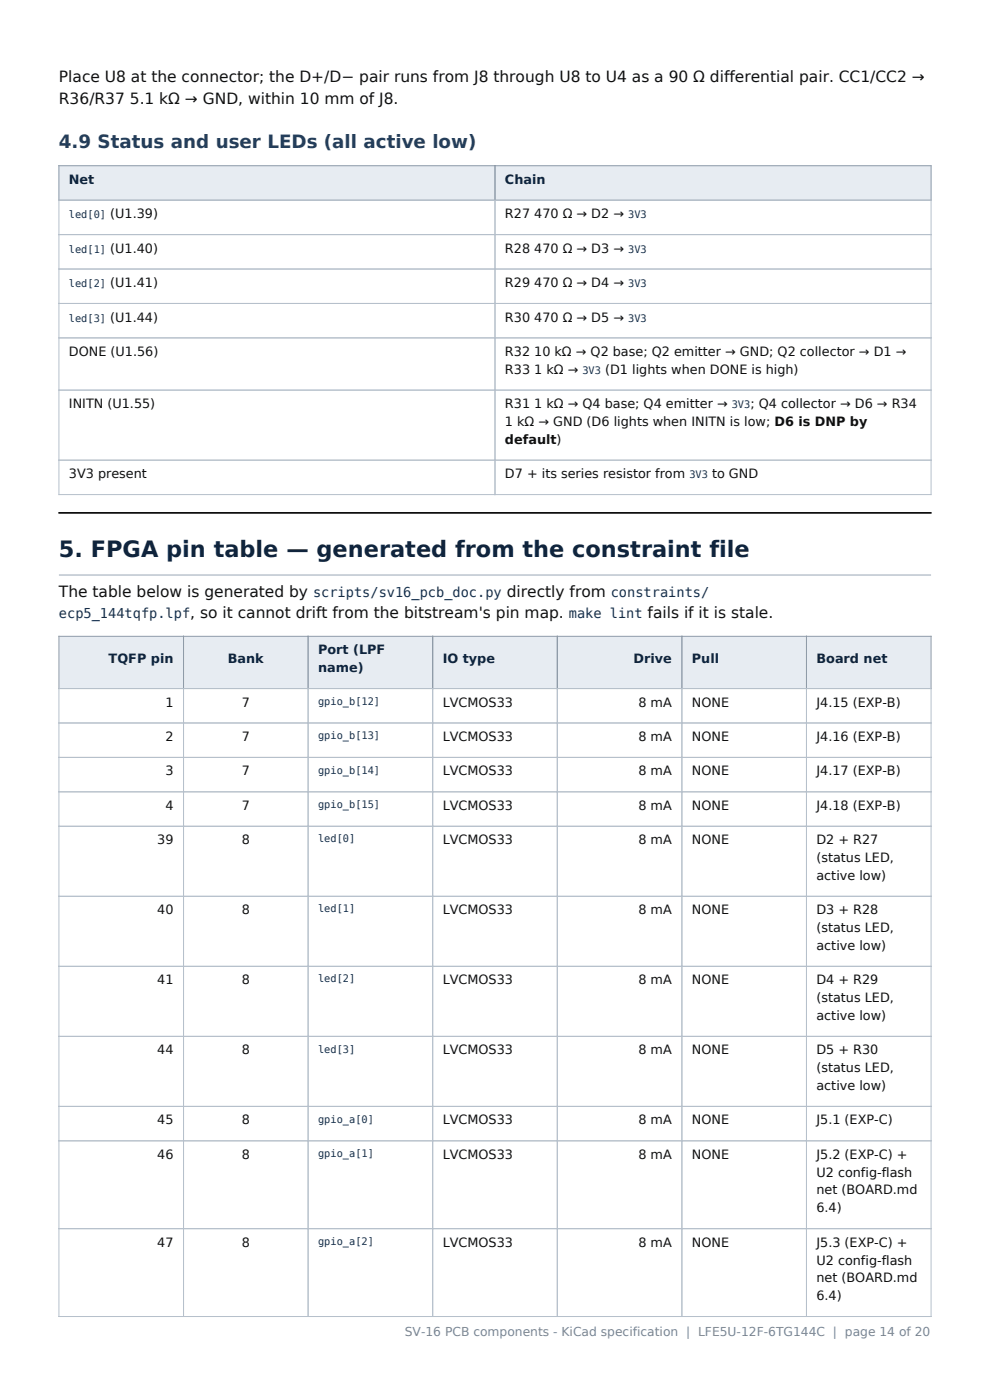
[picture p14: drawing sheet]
<svg xmlns="http://www.w3.org/2000/svg" width="210mm" height="297mm" viewBox="0 0 210 297" stroke-linecap="round" stroke-linejoin="round" font-family="sans-serif">
<defs><g id="words">
<text font-size="4.8" fill="#10243c" x="12.5" y="118.1">5. FPGA pin table — generated from the constraint file</text>
<text font-size="3.9" fill="#24405f" x="12.5" y="31.3">4.9 Status and user LEDs (all active low)</text>
<g font-size="3.3" fill="#111">
<text x="12.5" y="17.5">Place U8 at the connector; the D+/D− pair runs from J8 through U8 to U4 as a 90 Ω differential pair. CC1/CC2 →</text>
<text x="12.5" y="22.1">R36/R37 5.1 kΩ → GND, within 10 mm of J8.</text>
<text x="12.5" y="126.6">The table below is generated by</text>
</g>
<g font-size="2.9" fill="#14314f">
<text x="12.5" y="131.2">ecp5_144tqfp.lpf, so it cannot drift from the bitstream's pin map. make lint fails if it is stale.</text>
<text x="66.4" y="126.6">scripts/sv16_pcb_doc.py directly from constraints/</text>
</g>
<g font-size="2.7" fill="#10243c">
<text x="14.6" y="39">Net</text>
<text x="107.1" y="39">Chain</text>
<text x="23" y="140.7">TQFP pin</text>
<text x="48.3" y="140.7">Bank</text>
<text x="67.5" y="138.8">Port (LPF</text>
<text x="67.5" y="142.6">name)</text>
<text x="93.9" y="140.7">IO type</text>
<text x="134.4" y="140.7">Drive</text>
<text x="146.8" y="140.7">Pull</text>
<text x="173.2" y="140.7">Board net</text>
</g>
<g font-size="2.7" fill="#111">
<text x="23.4" y="46.3">(U1.39)</text>
<text x="107.1" y="46.3">R27 470 Ω → D2 →</text>
<text x="23.4" y="53.6">(U1.40)</text>
<text x="107.1" y="53.6">R28 470 Ω → D3 →</text>
<text x="23.4" y="60.9">(U1.41)</text>
<text x="107.1" y="60.9">R29 470 Ω → D4 →</text>
<text x="23.4" y="68.2">(U1.44)</text>
<text x="107.1" y="68.2">R30 470 Ω → D5 →</text>
<text x="14.6" y="75.5">DONE (U1.56)</text>
<text x="107.1" y="75.5">R32 10 kΩ → Q2 base; Q2 emitter → GND; Q2 collector → D1 →</text>
<text x="107.1" y="79.3">R33 1 kΩ →</text>
<text x="128.4" y="79.3">(D1 lights when DONE is high)</text>
<text x="14.6" y="86.6">INITN (U1.55)</text>
<text x="107.1" y="86.6">R31 1 kΩ → Q4 base; Q4 emitter →</text>
<text x="159.2" y="86.6">; Q4 collector → D6 → R34</text>
<text x="107.1" y="90.4">1 kΩ → GND (D6 lights when INITN is low; D6 is DNP by</text>
<text x="107.1" y="94.1">default)</text>
<text x="14.6" y="101.4">3V3 present</text>
<text x="107.1" y="101.4">D7 + its series resistor from</text>
<text x="151" y="101.4">to GND</text>
<text x="35.1" y="149.9">1</text>
<text x="51.3" y="149.9">7</text>
<text x="93.9" y="149.9">LVCMOS33</text>
<text x="135.4" y="149.9">8 mA</text>
<text x="146.8" y="149.9">NONE</text>
<text x="173.2" y="149.9">J4.15 (EXP-B)</text>
<text x="35.1" y="157.2">2</text>
<text x="51.3" y="157.2">7</text>
<text x="93.9" y="157.2">LVCMOS33</text>
<text x="135.4" y="157.2">8 mA</text>
<text x="146.8" y="157.2">NONE</text>
<text x="173.2" y="157.2">J4.16 (EXP-B)</text>
<text x="35.1" y="164.5">3</text>
<text x="51.3" y="164.5">7</text>
<text x="93.9" y="164.5">LVCMOS33</text>
<text x="135.4" y="164.5">8 mA</text>
<text x="146.8" y="164.5">NONE</text>
<text x="173.2" y="164.5">J4.17 (EXP-B)</text>
<text x="35.1" y="171.8">4</text>
<text x="51.3" y="171.8">7</text>
<text x="93.9" y="171.8">LVCMOS33</text>
<text x="135.4" y="171.8">8 mA</text>
<text x="146.8" y="171.8">NONE</text>
<text x="173.2" y="171.8">J4.18 (EXP-B)</text>
<text x="33.4" y="179.1">39</text>
<text x="51.3" y="179.1">8</text>
<text x="93.9" y="179.1">LVCMOS33</text>
<text x="135.4" y="179.1">8 mA</text>
<text x="146.8" y="179.1">NONE</text>
<text x="173.2" y="179.1">D2 + R27</text>
<text x="173.2" y="182.9">(status LED,</text>
<text x="173.2" y="186.7">active low)</text>
<text x="33.4" y="194">40</text>
<text x="51.3" y="194">8</text>
<text x="93.9" y="194">LVCMOS33</text>
<text x="135.4" y="194">8 mA</text>
<text x="146.8" y="194">NONE</text>
<text x="173.2" y="194">D3 + R28</text>
<text x="173.2" y="197.7">(status LED,</text>
<text x="173.2" y="201.5">active low)</text>
<text x="33.4" y="208.8">41</text>
<text x="51.3" y="208.8">8</text>
<text x="93.9" y="208.8">LVCMOS33</text>
<text x="135.4" y="208.8">8 mA</text>
<text x="146.8" y="208.8">NONE</text>
<text x="173.2" y="208.8">D4 + R29</text>
<text x="173.2" y="212.6">(status LED,</text>
<text x="173.2" y="216.4">active low)</text>
<text x="33.4" y="223.7">44</text>
<text x="51.3" y="223.7">8</text>
<text x="93.9" y="223.7">LVCMOS33</text>
<text x="135.4" y="223.7">8 mA</text>
<text x="146.8" y="223.7">NONE</text>
<text x="173.2" y="223.7">D5 + R30</text>
<text x="173.2" y="227.5">(status LED,</text>
<text x="173.2" y="231.2">active low)</text>
<text x="33.4" y="238.5">45</text>
<text x="51.3" y="238.5">8</text>
<text x="93.9" y="238.5">LVCMOS33</text>
<text x="135.4" y="238.5">8 mA</text>
<text x="146.8" y="238.5">NONE</text>
<text x="173.2" y="238.5">J5.1 (EXP-C)</text>
<text x="33.4" y="245.8">46</text>
<text x="51.3" y="245.8">8</text>
<text x="93.9" y="245.8">LVCMOS33</text>
<text x="135.4" y="245.8">8 mA</text>
<text x="146.8" y="245.8">NONE</text>
<text x="173.2" y="245.8">J5.2 (EXP-C) +</text>
<text x="173.2" y="249.6">U2 config-flash</text>
<text x="173.2" y="253.4">net (BOARD.md</text>
<text x="173.2" y="257.2">6.4)</text>
<text x="33.4" y="264.5">47</text>
<text x="51.3" y="264.5">8</text>
<text x="93.9" y="264.5">LVCMOS33</text>
<text x="135.4" y="264.5">8 mA</text>
<text x="146.8" y="264.5">NONE</text>
<text x="173.2" y="264.5">J5.3 (EXP-C) +</text>
<text x="173.2" y="268.3">U2 config-flash</text>
<text x="173.2" y="272">net (BOARD.md</text>
<text x="173.2" y="275.8">6.4)</text>
</g>
<text font-size="2.6" fill="#7a8794" x="85.9" y="283.5">SV-16 PCB components - KiCad specification | LFE5U-12F-6TG144C | page 14 of 20</text>
<g font-size="2.2" fill="#14314f">
<text x="14.6" y="46.3">led[0]</text>
<text x="133.2" y="46.3">3V3</text>
<text x="14.6" y="53.6">led[1]</text>
<text x="133.2" y="53.6">3V3</text>
<text x="14.6" y="60.9">led[2]</text>
<text x="133.2" y="60.9">3V3</text>
<text x="14.6" y="68.2">led[3]</text>
<text x="133.2" y="68.2">3V3</text>
<text x="123.6" y="79.3">3V3</text>
<text x="155.2" y="86.6">3V3</text>
<text x="146.2" y="101.4">3V3</text>
<text x="67.5" y="149.5">gpio_b[12]</text>
<text x="67.5" y="156.8">gpio_b[13]</text>
<text x="67.5" y="164.1">gpio_b[14]</text>
<text x="67.5" y="171.4">gpio_b[15]</text>
<text x="67.5" y="178.7">led[0]</text>
<text x="67.5" y="193.6">led[1]</text>
<text x="67.5" y="208.4">led[2]</text>
<text x="67.5" y="223.3">led[3]</text>
<text x="67.5" y="238.1">gpio_a[0]</text>
<text x="67.5" y="245.4">gpio_a[1]</text>
<text x="67.5" y="264.1">gpio_a[2]</text>
</g>
</g></defs>
<g fill="#e7ecf2">
<path d="M12.5 35.2h92.5v7.3h-92.5z" fill-rule="evenodd"/>
<path d="M105 35.2h92.5v7.3h-92.5z" fill-rule="evenodd"/>
<path d="M13.6 36h90.3v5.6h-90.3z" fill-rule="evenodd"/>
<path d="M14.6 36.7h5.4v3.1h-5.4z" fill-rule="evenodd"/>
<path d="M106.1 36h90.3v5.6h-90.3z" fill-rule="evenodd"/>
<path d="M107.1 36.7h8.6v3.1h-8.6z" fill-rule="evenodd"/>
</g>
<path d="M12.5 35.2h185v7.3h-185zM105 35.2v7.3" fill="none" stroke="#8f9cab" stroke-width=".21"/>
<path d="M12.5 42.5h185v62.4h-185zM12.5 49.8h185M12.5 57.1h185M105 42.5v62.4M12.5 64.4h185M12.5 71.7h185M12.5 82.8h185M12.5 97.6h185" fill="none" stroke="#b6c0cb" stroke-width=".21"/>
<path d="M12.5 108.8h185" fill="none" stroke="#000" stroke-width=".35"/>
<path d="M12.5 122h185" fill="none" stroke="#9aa7b4" stroke-width=".21"/>
<g fill="#e7ecf2">
<path d="M12.5 135h26.4v11.1h-26.4z" fill-rule="evenodd"/>
<path d="M38.9 135h26.5v11.1h-26.5z" fill-rule="evenodd"/>
<path d="M65.4 135h26.4v11.1h-26.4z" fill-rule="evenodd"/>
<path d="M91.8 135h26.4v11.1h-26.4z" fill-rule="evenodd"/>
<path d="M118.2 135h26.4v11.1h-26.4z" fill-rule="evenodd"/>
<path d="M144.6 135h26.5v11.1h-26.5z" fill-rule="evenodd"/>
<path d="M171.1 135h26.4v11.1h-26.4z" fill-rule="evenodd"/>
<path d="M13.6 137.8h24.3v5.5h-24.3z" fill-rule="evenodd"/>
<path d="M23 138.4h13.8v3.1h-13.8z" fill-rule="evenodd"/>
<path d="M40 137.8h24.3v5.5h-24.3z" fill-rule="evenodd"/>
<path d="M48.3 138.4h7.7v3.1h-7.7z" fill-rule="evenodd"/>
<path d="M66.4 135.9h24.3v9.3h-24.3z" fill-rule="evenodd"/>
<path d="M67.5 136.5h14.2v3.1h-14.2z" fill-rule="evenodd"/>
<path d="M67.5 140.3h9.7v3.1h-9.7z" fill-rule="evenodd"/>
<path d="M92.8 137.8h24.4v5.5h-24.4z" fill-rule="evenodd"/>
<path d="M93.9 138.4h11.1v3.1h-11.1z" fill-rule="evenodd"/>
<path d="M119.3 137.8h24.3v5.5h-24.3z" fill-rule="evenodd"/>
<path d="M134.4 138.4h8.1v3.1h-8.1z" fill-rule="evenodd"/>
<path d="M145.7 137.8h24.3v5.5h-24.3z" fill-rule="evenodd"/>
<path d="M146.8 138.4h5.7v3.1h-5.7z" fill-rule="evenodd"/>
<path d="M172.1 137.8h24.3v5.5h-24.3z" fill-rule="evenodd"/>
<path d="M173.2 138.4h15.1v3.1h-15.1z" fill-rule="evenodd"/>
</g>
<path d="M12.5 135h185v11.1h-185zM38.9 135v11.1M65.4 135v11.1M91.8 135v11.1M118.2 135v11.1M144.6 135v11.1M171.1 135v11.1" fill="none" stroke="#8f9cab" stroke-width=".21"/>
<g fill="none" stroke="#b6c0cb" stroke-width=".21">
<path d="M12.5 146.1h185v133.2h-185zM12.5 153.4h185M38.9 146.1v133.2M65.4 146.1v133.2M91.8 146.1v133.2M118.2 146.1v133.2M144.6 146.1v133.2M171.1 146.1v133.2M12.5 160.7h185M12.5 168h185M12.5 175.3h185M12.5 190.1h185"/>
<path d="M12.5 205h185M12.5 219.9h185M12.5 234.7h185M12.5 242h185M12.5 260.7h185"/>
</g>
<use href="#words"/>
</svg>
